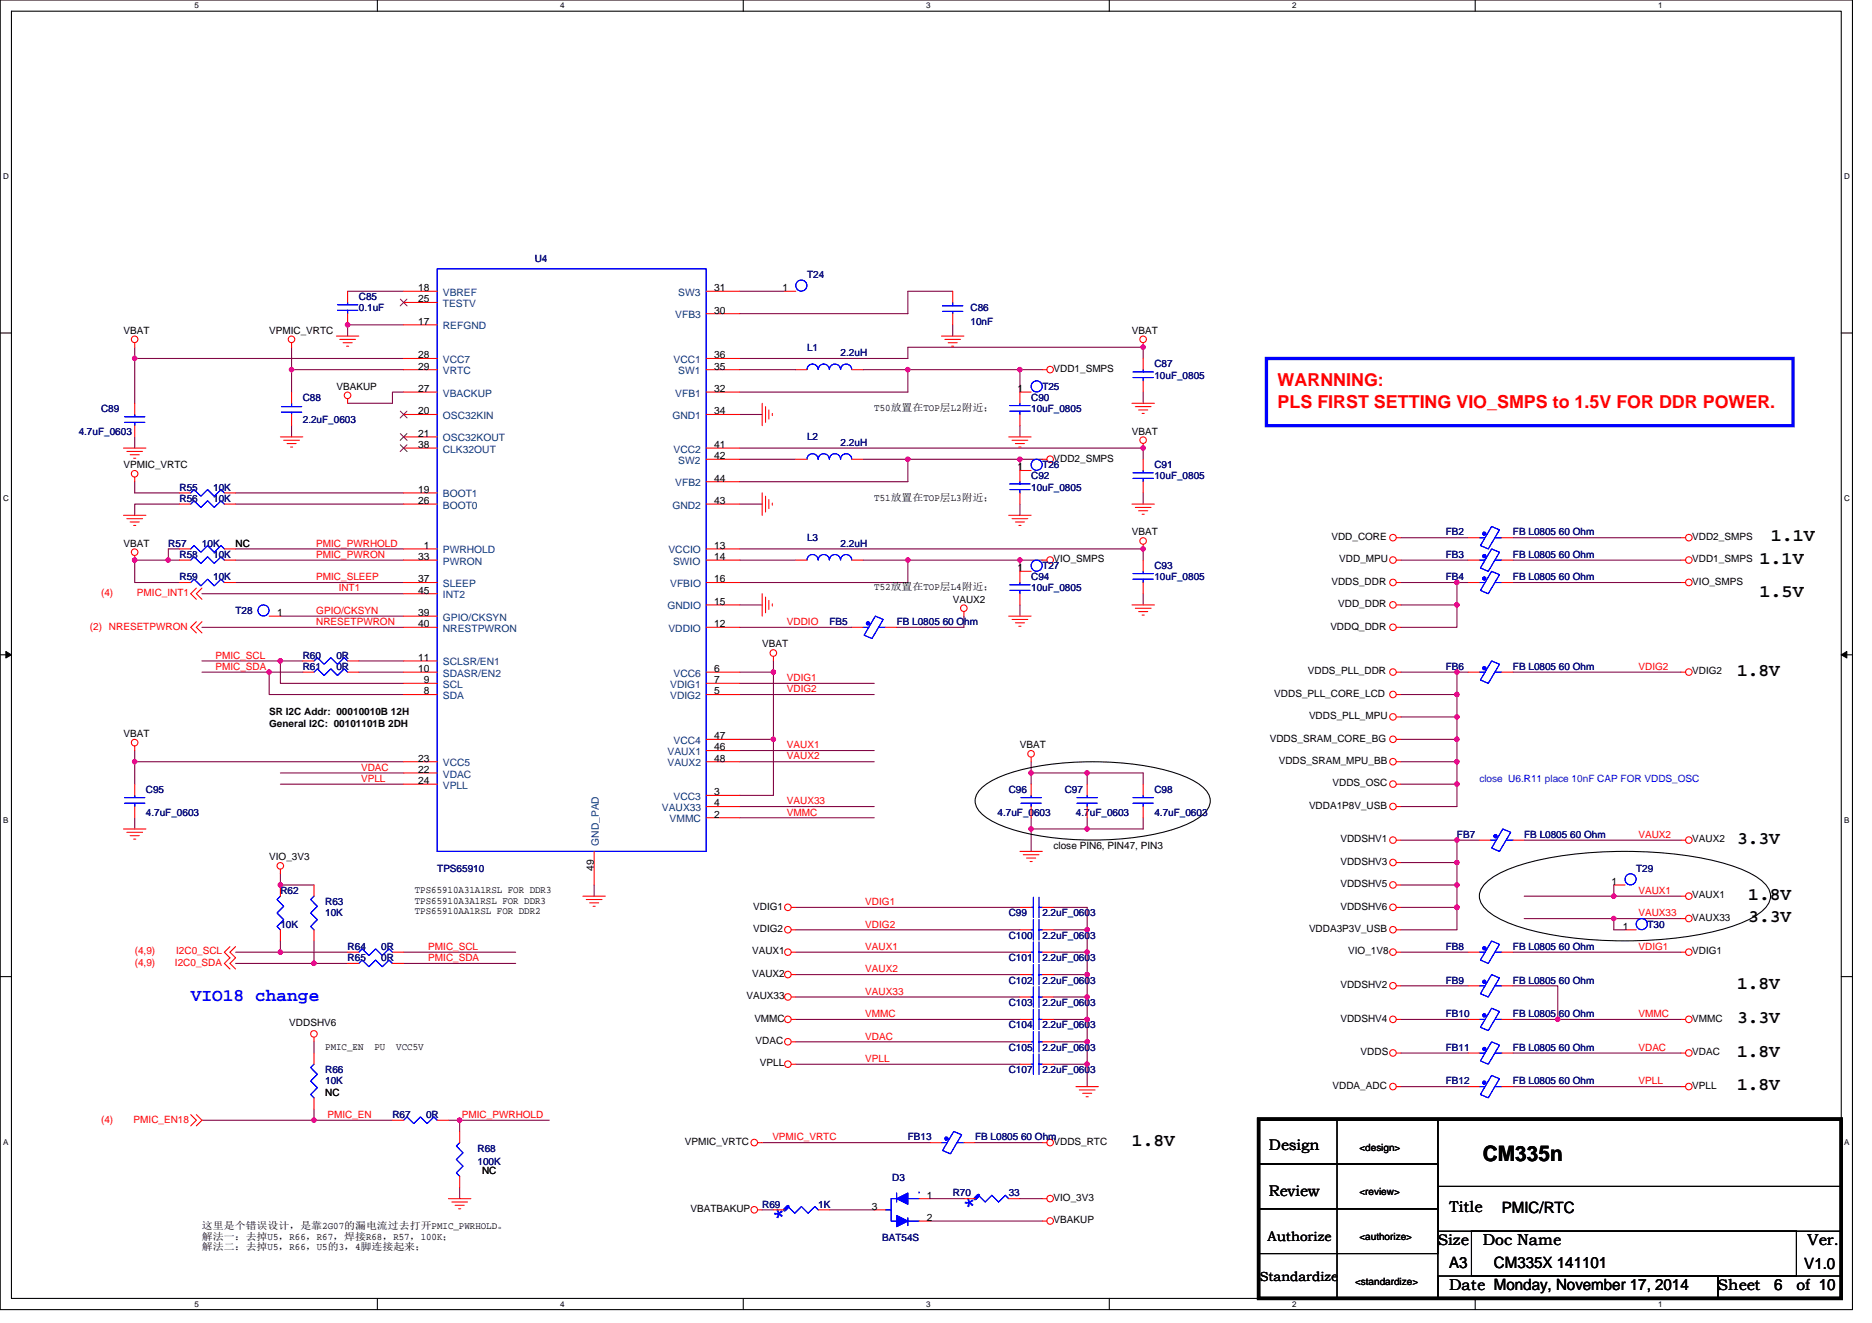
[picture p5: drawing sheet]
<svg xmlns="http://www.w3.org/2000/svg" width="297mm" height="210mm" viewBox="0 0 297 210" stroke-linecap="round" stroke-linejoin="round" font-family="sans-serif">
<defs><g id="words">
<g font-size="3.7" fill="#00f">
<text x="125.2" y="193.8" transform="rotate(-90 125.2 193.8)">*</text>
<text x="155.4" y="192" transform="rotate(-90 155.4 192)">*</text>
</g>
<text font-size="3.4" x="235.3" y="184.3">CM335n</text>
<g font-size="2.8" fill="#f00">
<text x="202.7" y="61.3">WARNNING:</text>
<text x="202.7" y="64.7">PLS FIRST SETTING VIO_SMPS to 1.5V FOR DDR POWER.</text>
</g>
<g font-size="2.8">
<text x="279.2" y="89.5">1.1V</text>
<text x="281" y="85.9">1.1V</text>
<text x="279.2" y="94.8">1.5V</text>
<text x="275.6" y="107.3">1.8V</text>
<text x="275.6" y="133.9">3.3V</text>
<text x="277.4" y="142.8">1.8V</text>
<text x="277.4" y="146.4">3.3V</text>
<text x="275.6" y="157">1.8V</text>
<text x="275.6" y="162.4">3.3V</text>
<text x="275.6" y="167.7">1.8V</text>
<text x="275.6" y="173">1.8V</text>
<text x="179.6" y="181.9">1.8V</text>
</g>
<text font-size="2.8" fill="#00f" x="30.3" y="158.8">VIO18 change</text>
<g font-size="2.5">
<text x="228.2" y="197.7">Size</text>
<text x="229.9" y="192.3">Title</text>
<text x="235.3" y="197.7">Doc Name</text>
<text x="238.3" y="192.5">PMIC/RTC</text>
<text x="286.8" y="197.7">Ver.</text>
<text x="229.9" y="201.2">A3</text>
<text x="237" y="201.2">CM335X 141101</text>
<text x="286.3" y="201.4">V1.0</text>
<text x="229.9" y="204.8">Date Monday, November 17, 2014</text>
<text x="272.6" y="204.8">Sheet</text>
<text x="281.5" y="204.7">6</text>
<text x="285" y="204.8">of 10</text>
</g>
<g font-size="2.4">
<text x="201.3" y="182.5">Design</text>
<text x="201.3" y="189.8">Review</text>
</g>
<g font-size="2.1">
<text x="201.1" y="197">Authorize</text>
<text x="199.9" y="203.4">Standardize</text>
</g>
<g font-size="1.6" fill="#000080">
<text x="84.9" y="41.6">U4</text>
<text x="56.9" y="47.6">C85</text>
<text x="128.1" y="44.1">T24</text>
<text x="56.9" y="49.4">0.1uF</text>
<text x="154" y="49.4">C86</text>
<text x="154" y="51.6">10nF</text>
<text x="128.1" y="55.6">L1</text>
<text x="133.4" y="56.5">2.2uH</text>
<text x="183.2" y="58.3">C87</text>
<text x="16" y="65.4">C89</text>
<text x="48" y="63.6">C88</text>
<text x="163.6" y="63.6">C90</text>
<text x="163.6" y="65.4">10uF_0805</text>
<text x="165.4" y="61.9">T25</text>
<text x="183.2" y="60.1">10uF_0805</text>
<text x="12.5" y="69">4.7uF_0603</text>
<text x="48" y="67.2">2.2uF_0603</text>
<text x="128.1" y="69.9">L2</text>
<text x="133.4" y="70.8">2.2uH</text>
<text x="28.5" y="77.9">R55</text>
<text x="33.8" y="77.9">10K</text>
<text x="163.6" y="76.1">C92</text>
<text x="163.6" y="77.9">10uF_0805</text>
<text x="165.4" y="74.3">T26</text>
<text x="183.2" y="74.3">C91</text>
<text x="183.2" y="76.1">10uF_0805</text>
<text x="28.5" y="79.7">R56</text>
<text x="33.8" y="79.7">10K</text>
<text x="26.7" y="86.8">R57</text>
<text x="28.5" y="88.5">R58</text>
<text x="32" y="86.8">10K</text>
<text x="33.8" y="88.5">10K</text>
<text x="128.1" y="85.9">L3</text>
<text x="133.4" y="86.8">2.2uH</text>
<text x="229.4" y="88.5">FB3</text>
<text x="229.4" y="85">FB2</text>
<text x="240.1" y="88.5">FB L0805 60 Ohm</text>
<text x="240.1" y="85">FB L0805 60 Ohm</text>
<text x="28.5" y="92.1">R59</text>
<text x="33.8" y="92.1">10K</text>
<text x="163.6" y="92.1">C94</text>
<text x="163.6" y="93.9">10uF_0805</text>
<text x="165.4" y="90.3">T27</text>
<text x="183.2" y="90.3">C93</text>
<text x="183.2" y="92.1">10uF_0805</text>
<text x="229.4" y="92.1">FB4</text>
<text x="240.1" y="92.1">FB L0805 60 Ohm</text>
<text x="37.4" y="97.4">T28</text>
<text x="131.6" y="99.2">FB5</text>
<text x="142.3" y="99.2">FB L0805 60 Ohm</text>
<text x="48" y="106.3">R61</text>
<text x="48" y="104.5">R60</text>
<text x="53.4" y="106.3">0R</text>
<text x="53.4" y="104.5">0R</text>
<text x="229.4" y="106.3">FB6</text>
<text x="240.1" y="106.3">FB L0805 60 Ohm</text>
<text x="23.2" y="125.9">C95</text>
<text x="160.1" y="125.9">C96</text>
<text x="168.9" y="125.9">C97</text>
<text x="183.2" y="125.9">C98</text>
<text x="23.2" y="129.4">4.7uF_0603</text>
<text x="158.3" y="129.4">4.7uF_0603</text>
<text x="170.7" y="129.4">4.7uF_0603</text>
<text x="183.2" y="129.4">4.7uF_0603</text>
<text x="231.2" y="133">FB7</text>
<text x="241.8" y="133">FB L0805 60 Ohm</text>
<text x="44.5" y="141.9">R62</text>
<text x="51.6" y="143.7">R63</text>
<text x="69.4" y="138.3">TPS65910</text>
<text x="259.6" y="138.3">T29</text>
<text x="44.5" y="147.2">10K</text>
<text x="51.6" y="145.4">10K</text>
<text x="160.1" y="145.4">C99</text>
<text x="160.1" y="149">C100</text>
<text x="165.4" y="149">2.2uF_0603</text>
<text x="165.4" y="145.4">2.2uF_0603</text>
<text x="261.4" y="147.2">T30</text>
<text x="55.2" y="150.8">R64</text>
<text x="55.2" y="152.5">R65</text>
<text x="60.5" y="150.8">0R</text>
<text x="60.5" y="152.5">0R</text>
<text x="160.1" y="152.5">C101</text>
<text x="165.4" y="152.5">2.2uF_0603</text>
<text x="229.4" y="150.8">FB8</text>
<text x="240.1" y="150.8">FB L0805 60 Ohm</text>
<text x="160.1" y="156.1">C102</text>
<text x="160.1" y="159.7">C103</text>
<text x="165.4" y="156.1">2.2uF_0603</text>
<text x="165.4" y="159.7">2.2uF_0603</text>
<text x="229.4" y="161.4">FB10</text>
<text x="229.4" y="156.1">FB9</text>
<text x="240.1" y="161.4">FB L0805 60 Ohm</text>
<text x="240.1" y="156.1">FB L0805 60 Ohm</text>
<text x="160.1" y="166.8">C105</text>
<text x="160.1" y="163.2">C104</text>
<text x="165.4" y="166.8">2.2uF_0603</text>
<text x="165.4" y="163.2">2.2uF_0603</text>
<text x="229.4" y="166.8">FB11</text>
<text x="240.1" y="166.8">FB L0805 60 Ohm</text>
<text x="51.6" y="170.3">R66</text>
<text x="51.6" y="172.1">10K</text>
<text x="160.1" y="170.3">C107</text>
<text x="165.4" y="170.3">2.2uF_0603</text>
<text x="229.4" y="172.1">FB12</text>
<text x="240.1" y="172.1">FB L0805 60 Ohm</text>
<text x="62.3" y="177.4">R67</text>
<text x="67.6" y="177.4">0R</text>
<text x="75.8" y="182.8">R68</text>
<text x="75.8" y="184.9">100K</text>
<text x="144.1" y="181">FB13</text>
<text x="154.7" y="181">FB L0805 60 Ohm</text>
<text x="120.9" y="191.7">R69</text>
<text x="129.8" y="191.7">1K</text>
<text x="141.6" y="187.4">D3</text>
<text x="151.2" y="189.9">R70</text>
<text x="160.1" y="189.9">33</text>
<text x="140" y="197">BAT54S</text>
</g>
<g font-size="1.6">
<text x="66.4" y="46.2">18</text>
<text x="66.4" y="48">25</text>
<text x="113.3" y="46.2">31</text>
<text x="124.1" y="46.2">1</text>
<text x="19.6" y="53">VBAT</text>
<text x="42.7" y="53">VPMIC_VRTC</text>
<text x="66.4" y="51.5">17</text>
<text x="113.3" y="49.8">30</text>
<text x="179.6" y="53">VBAT</text>
<text x="66.4" y="56.9">28</text>
<text x="66.4" y="58.7">29</text>
<text x="113.3" y="58.7">35</text>
<text x="113.3" y="56.9">36</text>
<text x="167.2" y="59">VDD1_SMPS</text>
<text x="53.4" y="61.9">VBAKUP</text>
<text x="66.4" y="65.8">20</text>
<text x="66.4" y="62.2">27</text>
<text x="113.3" y="65.8">34</text>
<text x="113.3" y="62.2">32</text>
<text x="138.7" y="65.3">T50放置在TOP层L2附近；</text>
<text x="161.5" y="62.2">1</text>
<text x="66.4" y="69.3">21</text>
<text x="66.4" y="71.1">38</text>
<text x="113.3" y="71.1">41</text>
<text x="179.6" y="69">VBAT</text>
<text x="19.6" y="74.3">VPMIC_VRTC</text>
<text x="113.3" y="76.4">44</text>
<text x="113.3" y="72.9">42</text>
<text x="161.5" y="74.7">1</text>
<text x="167.2" y="73.3">VDD2_SMPS</text>
<text x="66.4" y="78.2">19</text>
<text x="66.4" y="80">26</text>
<text x="113.3" y="80">43</text>
<text x="138.7" y="79.5">T51放置在TOP层L3附近；</text>
<text x="19.6" y="86.8">VBAT</text>
<text x="37.4" y="86.8">NC</text>
<text x="66.4" y="88.9">33</text>
<text x="67.2" y="87.1">1</text>
<text x="113.3" y="87.1">13</text>
<text x="113.3" y="88.9">14</text>
<text x="167.2" y="89.3">VIO_SMPS</text>
<text x="179.6" y="85">VBAT</text>
<text x="211.3" y="85.7">VDD_CORE</text>
<text x="212.5" y="89.3">VDD_MPU</text>
<text x="268.5" y="85.7">VDD2_SMPS</text>
<text x="268.5" y="89.3">VDD1_SMPS</text>
<text x="66.4" y="92.4">37</text>
<text x="66.4" y="94.2">45</text>
<text x="113.3" y="96">15</text>
<text x="113.3" y="92.4">16</text>
<text x="138.7" y="93.7">T52放置在TOP层L4附近；</text>
<text x="151.2" y="95.7">VAUX2</text>
<text x="161.5" y="90.7">1</text>
<text x="211.3" y="92.8">VDDS_DDR</text>
<text x="268.5" y="92.8">VIO_SMPS</text>
<text x="44" y="97.8">1</text>
<text x="66.4" y="97.8">39</text>
<text x="66.4" y="99.5">40</text>
<text x="113.3" y="99.5">12</text>
<text x="211.1" y="99.9">VDDQ_DDR</text>
<text x="212.3" y="96.4">VDD_DDR</text>
<text x="66.4" y="106.7">10</text>
<text x="66.4" y="104.9">11</text>
<text x="113.3" y="106.7">6</text>
<text x="120.9" y="102.8">VBAT</text>
<text x="207.5" y="107">VDDS_PLL_DDR</text>
<text x="268.5" y="107">VDIG2</text>
<text x="42.7" y="113.5">SR I2C Addr: 00010010B 12H</text>
<text x="67.2" y="110.2">8</text>
<text x="67.2" y="108.4">9</text>
<text x="113.3" y="110.2">5</text>
<text x="113.3" y="108.4">7</text>
<text x="202.2" y="110.6">VDDS_PLL_CORE_LCD</text>
<text x="19.6" y="117">VBAT</text>
<text x="42.7" y="115.4">General I2C: 00101101B 2DH</text>
<text x="113.3" y="119.1">46</text>
<text x="113.3" y="117.3">47</text>
<text x="161.8" y="118.8">VBAT</text>
<text x="201.5" y="117.7">VDDS_SRAM_CORE_BG</text>
<text x="207.7" y="114.2">VDDS_PLL_MPU</text>
<text x="66.4" y="122.7">22</text>
<text x="66.4" y="120.9">23</text>
<text x="66.4" y="124.4">24</text>
<text x="113.3" y="120.9">48</text>
<text x="202.9" y="121.3">VDDS_SRAM_MPU_BB</text>
<text x="211.5" y="124.8">VDDS_OSC</text>
<text x="113.3" y="128">4</text>
<text x="113.3" y="129.8">2</text>
<text x="113.3" y="126.2">3</text>
<text x="207.7" y="128.4">VDDA1P8V_USB</text>
<text x="42.7" y="136.5">VIO_3V3</text>
<text x="167.2" y="134.8">close PIN6, PIN47, PIN3</text>
<text x="212.7" y="133.7">VDDSHV1</text>
<text x="212.7" y="137.3">VDDSHV3</text>
<text x="268.5" y="133.7">VAUX2</text>
<text x="65.8" y="141.7">TPS65910A31A1RSL FOR DDR3</text>
<text x="65.8" y="143.4">TPS65910A3A1RSL FOR DDR3</text>
<text x="94.3" y="138.2" transform="rotate(-90 94.3 138.2)">49</text>
<text x="212.7" y="140.8">VDDSHV5</text>
<text x="255.7" y="140.4">1</text>
<text x="268.5" y="142.6">VAUX1</text>
<text x="65.8" y="145.1">TPS65910AA1RSL FOR DDR2</text>
<text x="119.5" y="144.4">VDIG1</text>
<text x="119.5" y="147.9">VDIG2</text>
<text x="207.7" y="147.9">VDDA3P3V_USB</text>
<text x="212.7" y="144.4">VDDSHV6</text>
<text x="257.5" y="147.6">1</text>
<text x="268.5" y="146.2">VAUX33</text>
<text x="119.3" y="151.5">VAUX1</text>
<text x="119.3" y="155">VAUX2</text>
<text x="213.9" y="151.5">VIO_1V8</text>
<text x="268.5" y="151.5">VDIG1</text>
<text x="118.4" y="158.6">VAUX33</text>
<text x="212.7" y="156.8">VDDSHV2</text>
<text x="45.9" y="162.9">VDDSHV6</text>
<text x="51.6" y="166.6">PMIC_EN</text>
<text x="59.4" y="166.6">PU</text>
<text x="62.9" y="166.6">VCC5V</text>
<text x="119.7" y="162.2">VMMC</text>
<text x="119.9" y="165.7">VDAC</text>
<text x="212.7" y="162.2">VDDSHV4</text>
<text x="215.9" y="167.5">VDDS</text>
<text x="268.5" y="162.2">VMMC</text>
<text x="268.5" y="167.5">VDAC</text>
<text x="51.6" y="173.9">NC</text>
<text x="120.6" y="169.3">VPLL</text>
<text x="211.5" y="172.8">VDDA_ADC</text>
<text x="268.5" y="172.8">VPLL</text>
<text x="108.7" y="181.7">VPMIC_VRTC</text>
<text x="167.2" y="181.7">VDDS_RTC</text>
<text x="215.7" y="182.6">&lt;design&gt;</text>
<text x="76.5" y="186.3">NC</text>
<text x="147.1" y="190.2">1</text>
<text x="167.2" y="190.6">VIO_3V3</text>
<text x="215.7" y="189.7">&lt;review&gt;</text>
<text x="32" y="195.1">这里是个错误设计，是靠2G07的漏电流过去打开PMIC_PWRHOLD。</text>
<text x="32" y="196.7">解法一：去掉U5，R66，R67，焊接R68，R57，100K；</text>
<text x="109.6" y="192.4">VBATBAKUP</text>
<text x="138.4" y="192">3</text>
<text x="147.1" y="193.8">2</text>
<text x="167.2" y="194.2">VBAKUP</text>
<text x="215.7" y="196.8">&lt;authorize&gt;</text>
<text x="32" y="198.4">解法二：去掉U5，R66，U5的3，4脚连接起来；</text>
<text x="215" y="203.9">&lt;standardize&gt;</text>
</g>
<g font-size="1.6" fill="#004080">
<text x="70.3" y="46.9">VBREF</text>
<text x="107.6" y="46.9">SW3</text>
<text x="70.3" y="52.3">REFGND</text>
<text x="70.3" y="48.7">TESTV</text>
<text x="107.1" y="50.5">VFB3</text>
<text x="70.3" y="57.6">VCC7</text>
<text x="70.3" y="59.4">VRTC</text>
<text x="106.9" y="57.6">VCC1</text>
<text x="107.6" y="59.4">SW1</text>
<text x="70.3" y="62.9">VBACKUP</text>
<text x="107.1" y="62.9">VFB1</text>
<text x="70.3" y="66.5">OSC32KIN</text>
<text x="70.3" y="70.1">OSC32KOUT</text>
<text x="70.3" y="71.8">CLK32OUT</text>
<text x="106.7" y="66.5">GND1</text>
<text x="106.9" y="71.8">VCC2</text>
<text x="107.1" y="77.2">VFB2</text>
<text x="107.6" y="73.6">SW2</text>
<text x="70.3" y="79">BOOT1</text>
<text x="70.3" y="80.7">BOOT0</text>
<text x="106.7" y="80.7">GND2</text>
<text x="70.3" y="87.8">PWRHOLD</text>
<text x="70.3" y="89.6">PWRON</text>
<text x="106.1" y="87.8">VCCIO</text>
<text x="106.8" y="89.6">SWIO</text>
<text x="70.3" y="93.2">SLEEP</text>
<text x="70.3" y="95">INT2</text>
<text x="106.3" y="93.2">VFBIO</text>
<text x="70.3" y="98.5">GPIO/CKSYN</text>
<text x="70.3" y="100.3">NRESTPWRON</text>
<text x="105.9" y="96.7">GNDIO</text>
<text x="106.1" y="100.3">VDDIO</text>
<text x="70.3" y="107.4">SDASR/EN2</text>
<text x="70.3" y="105.6">SCLSR/EN1</text>
<text x="106.9" y="107.4">VCC6</text>
<text x="70.3" y="111">SDA</text>
<text x="70.3" y="109.2">SCL</text>
<text x="106.3" y="111">VDIG2</text>
<text x="106.3" y="109.2">VDIG1</text>
<text x="105.9" y="119.8">VAUX1</text>
<text x="106.9" y="118.1">VCC4</text>
<text x="70.3" y="123.4">VDAC</text>
<text x="70.3" y="121.6">VCC5</text>
<text x="70.3" y="125.2">VPLL</text>
<text x="105.9" y="121.6">VAUX2</text>
<text x="105" y="128.7">VAUX33</text>
<text x="106.3" y="130.5">VMMC</text>
<text x="106.9" y="127">VCC3</text>
<text x="95" y="134.2" transform="rotate(-90 95 134.2)">GND_PAD</text>
</g>
<g font-size="1.6" fill="#f00">
<text x="50.2" y="86.8">PMIC_PWRHOLD</text>
<text x="50.2" y="88.5">PMIC_PWRON</text>
<text x="16" y="94.6">(4)</text>
<text x="21.7" y="94.6">PMIC_INT1</text>
<text x="50.2" y="92.1">PMIC_SLEEP</text>
<text x="53.7" y="93.9">INT1</text>
<text x="14.3" y="99.9">(2) NRESETPWRON</text>
<text x="50.2" y="97.4">GPIO/CKSYN</text>
<text x="50.2" y="99.2">NRESETPWRON</text>
<text x="124.9" y="99.2">VDDIO</text>
<text x="34.2" y="104.5">PMIC_SCL</text>
<text x="34.2" y="106.3">PMIC_SDA</text>
<text x="260" y="106.3">VDIG2</text>
<text x="124.9" y="109.9">VDIG2</text>
<text x="124.9" y="108.1">VDIG1</text>
<text x="124.9" y="118.8">VAUX1</text>
<text x="57.3" y="122.3">VDAC</text>
<text x="57.3" y="124.1">VPLL</text>
<text x="124.9" y="120.5">VAUX2</text>
<text x="124.9" y="129.4">VMMC</text>
<text x="124.9" y="127.7">VAUX33</text>
<text x="260" y="133">VAUX2</text>
<text x="137.3" y="143.7">VDIG1</text>
<text x="260" y="141.9">VAUX1</text>
<text x="137.3" y="147.2">VDIG2</text>
<text x="260" y="145.4">VAUX33</text>
<text x="21.4" y="151.5">(4,9)</text>
<text x="21.4" y="153.3">(4,9)</text>
<text x="27.8" y="153.3">I2C0_SDA</text>
<text x="28" y="151.5">I2C0_SCL</text>
<text x="68" y="150.8">PMIC_SCL</text>
<text x="68" y="152.5">PMIC_SDA</text>
<text x="137.3" y="154.3">VAUX2</text>
<text x="137.3" y="150.8">VAUX1</text>
<text x="260" y="150.8">VDIG1</text>
<text x="137.3" y="157.9">VAUX33</text>
<text x="137.3" y="161.4">VMMC</text>
<text x="260" y="161.4">VMMC</text>
<text x="137.3" y="165">VDAC</text>
<text x="260" y="166.8">VDAC</text>
<text x="137.3" y="168.6">VPLL</text>
<text x="260" y="172.1">VPLL</text>
<text x="16" y="178.2">(4)</text>
<text x="21.2" y="178.2">PMIC_EN18</text>
<text x="52" y="177.4">PMIC_EN</text>
<text x="73.3" y="177.4">PMIC_PWRHOLD</text>
<text x="122.6" y="181">VPMIC_VRTC</text>
</g>
<text font-size="1.6" fill="#00f" x="234.7" y="124.1">close U6.R11 place 10nF CAP FOR VDDS_OSC</text>
<g font-size="1.3">
<text x="30.8" y="1.3">5</text>
<text x="88.9" y="1.3">4</text>
<text x="147" y="1.3">3</text>
<text x="205" y="1.3">2</text>
<text x="263.1" y="1.3">1</text>
<text x=".5" y="28.4">D</text>
<text x="292.6" y="28.4">D</text>
<text x=".5" y="79.5">C</text>
<text x="292.6" y="79.5">C</text>
<text x=".5" y="130.6">B</text>
<text x="292.6" y="130.6">B</text>
<text x=".5" y="181.7">A</text>
<text x="292.6" y="181.7">A</text>
<text x="30.8" y="207.4">5</text>
<text x="88.9" y="207.4">4</text>
<text x="147" y="207.4">3</text>
<text x="205" y="207.4">2</text>
<text x="263.1" y="207.4">1</text>
</g>
</g></defs>
<path d="M0 0h293.9v207.9h-293.9zM1.8 1.8h290.4v204.3h-290.4z" fill="none" stroke="#000" stroke-width=".17"/>
<g fill="#fff">
<path d="M30.8 .2h.7v1.4h-.7z"/>
<path d="M30.8 206.3h.7v1.4h-.7z"/>
</g>
<path d="M59.9 0v1.8M59.9 206.1v1.8" fill="none" stroke="#000" stroke-width=".17"/>
<g fill="#fff">
<path d="M88.9 .2h.7v1.4h-.7z"/>
<path d="M88.9 206.3h.7v1.4h-.7z"/>
</g>
<path d="M117.9 0v1.8M117.9 206.1v1.8" fill="none" stroke="#000" stroke-width=".17"/>
<g fill="#fff">
<path d="M147 .2h.7v1.4h-.7z"/>
<path d="M147 206.3h.7v1.4h-.7z"/>
</g>
<path d="M176 0v1.8M176 206.1v1.8" fill="none" stroke="#000" stroke-width=".17"/>
<g fill="#fff">
<path d="M205 .2h.7v1.4h-.7z"/>
<path d="M205 206.3h.7v1.4h-.7z"/>
</g>
<path d="M234.1 0v1.8M234.1 206.1v1.8" fill="none" stroke="#000" stroke-width=".17"/>
<g fill="#fff">
<path d="M263.1 .2h.7v1.4h-.7z"/>
<path d="M263.1 206.3h.7v1.4h-.7z"/>
<path d="M.5 27.3h.9v1.4h-.9z"/>
<path d="M292.6 27.3h.9v1.4h-.9z"/>
<path d="M.5 78.4h.9v1.4h-.9z"/>
<path d="M292.6 78.4h.9v1.4h-.9z"/>
</g>
<path d="M0 52.9h1.8M292.2 52.9h1.7" fill="none" stroke="#000" stroke-width=".17"/>
<g fill="#fff">
<path d="M.5 129.5h.8v1.4h-.8z"/>
<path d="M292.6 129.5h.9v1.4h-.9z"/>
</g>
<path d="M0 103.9h1.8M292.2 103.9h1.7" fill="none" stroke="#000" stroke-width=".17"/>
<path d="M.9 103.4l.9 .5-.9 .5zM292.2 103.9l.8-.5v1z" fill="#000" stroke="#000" stroke-width=".16"/>
<g fill="#fff">
<path d="M.5 180.5h.8v1.4h-.8z"/>
<path d="M292.6 180.5h.9v1.4h-.9z"/>
</g>
<g fill="none" stroke="#000" stroke-width=".17">
<path d="M155.7 125.1a14.8 14.8 0 0 1 6.7-3 50.5 50.5 0 0 1 23.5 .4 10.6 10.6 0 0 1 5.7 3.3 2.41 2.41 0 0 1-.5 3.3 14.8 14.8 0 0 1-6.7 3 50.2 50.2 0 0 1-23.5-.4 10.6 10.6 0 0 1-5.7-3.3 2.41 2.41 0 0 1 .5-3.3zM0 155h1.8M235.8 140.1a16.8 16.8 0 0 1 7.3-3.4 67.5 67.5 0 0 1 29.4 0 16.9 16.9 0 0 1 7.4 3.4 2.66 2.66 0 0 1 0 4.2 16.9 16.9 0 0 1-7.4 3.4 67.2 67.2 0 0 1-29.4 0 16.9 16.9 0 0 1-7.3-3.4 2.66 2.66 0 0 1 0-4.2zM292.2 155h1.7M199.7 177.6h28.5v7.1h-28.5zM212.2 177.6h16v28.5h-16zM199.7 184.7h28.5v7.2h-28.5zM199.7 191.9h28.5v7.1h-28.5zM228.2 188.3h64v7.1h-64zM228.2 184.7v8.9M233.5 195.4h51.5v7.1h-51.5zM228.2 202.5h44.4v3.6h-44.4z"/>
<path d="M272.6 202.5h19.6v3.6h-19.6z"/>
</g>
<g fill="none" stroke="#800040" stroke-width=".17">
<path d="M21.4 56.9h42.6M21.4 55.1v1.8M21.4 56.9v7.1M46.3 58.7h17.7M46.3 58.7v3.5M46.3 55.1v3.6M55.2 46.2h8.8M64 51.6h-8.8v1.7M117.4 46.2h7.1M117.4 58.7h8.9M117.4 56.9h26.7v-1.8h37.3v1.8M136.9 58.7h7.2"/>
<path d="M144.1 58.7v3.5h-26.7M144.1 58.7h17.7M151.2 51.6v1.7M151.2 46.2h-7.1v3.6h-26.7M161.8 58.7h3.6M161.8 58.7v3.5M21.4 69.3v1.8M21.4 76.5v1.7h7.1M37.4 78.2h26.6M46.3 67.6v1.7M64 62.2h-1.7v1.8h-7.1M117.4 71.1h64v1.8"/>
<path d="M117.4 72.9h8.9M117.4 65.8h3.5M136.9 72.9h7.2M144.1 72.9v3.6h-26.7M144.1 72.9h17.7v1.8M161.8 67.6v1.7M161.8 72.9h3.6M181.4 78.2v1.8M181.4 62.2v1.8M26.7 88.9h1.8M26.7 88.9h-5.3v3.6h7.1M28.5 80h-7.1v1.8"/>
<path d="M28.5 87.1h-1.8v1.8M32 99.6h32M32 94.2h32M37.4 80h26.6M37.4 87.1h26.6M37.4 92.5h26.6M37.4 88.9h26.6M44.5 97.8h19.5M117.4 88.9h8.9M117.4 87.1h64v1.8M117.4 80h3.5M117.4 96h3.5"/>
<path d="M117.4 99.6h17.8M136.9 88.9h7.2v3.6h-26.7M144.1 88.9h17.7M152.9 97.8v1.8h-10.6M161.8 88.9v1.8M161.8 96v1.8M161.8 80v1.8M161.8 88.9h3.6M181.4 94.2v1.8M222.3 85.3h10.7M222.3 88.9h10.7M222.3 92.5h8.9"/>
<path d="M231.2 92.5h1.8M231.2 92.5v3.5h-8.9M231.2 96v3.6h-8.9M240.1 85.3h26.6M240.1 88.9h26.6M240.1 92.5h26.6M21.4 119.1v1.8M32 104.9h12.5v3.6h19.5M32 106.7h10.7v3.5h21.3M42.7 106.7h5.3M44.5 104.9h3.5M56.9 104.9h7.1"/>
<path d="M56.9 106.7h7.1M117.4 119.1h21.3M117.4 110.2h21.3M117.4 108.5h21.3M117.4 106.7h5.3M117.4 117.3h5.3M122.7 104.9v1.8M122.7 117.3v8.9h-5.3M122.7 106.7v10.6M222.3 117.3h8.9M222.3 106.7h8.9M222.3 113.8h8.9"/>
<path d="M222.3 110.2h8.9M231.2 110.2v3.6M231.2 113.8v3.5M231.2 106.7v3.5M231.2 106.7h1.8M231.2 117.3v3.6M240.1 106.7h26.6M21.4 120.9v3.6M21.4 129.8v1.8M21.4 120.9h42.6M44.5 122.7h19.5M44.5 124.5h19.5"/>
<path d="M44.5 138.7v1.8h5.3M117.4 129.8h21.3M117.4 128h21.3M117.4 120.9h21.3M163.6 131.6v3.5M163.6 129.8v1.8M163.6 131.6h8.9M163.6 120.9v1.8h8.9M163.6 122.7v1.8M172.5 122.7h8.9v1.8M172.5 122.7v1.8M172.5 129.8v1.8"/>
<path d="M181.4 129.8v1.8h-8.9M222.3 120.9h8.9M222.3 136.9h8.9M222.3 124.5h8.9M222.3 133.3h8.9v3.6M231.2 120.9v3.6M231.2 136.9v3.6M231.2 124.5v3.5h-8.9M231.2 133.3h3.5M241.8 133.3h24.9M37.4 152.9h12.4M37.4 151.1h7.1"/>
<path d="M44.5 151.1h10.7M44.5 149.4v1.7M49.8 152.9h5.4M49.8 149.4v3.5M64 151.1h17.8M64 152.9h17.8M94.3 140.5v1.7M126.3 144h35.5M126.3 147.6h35.5M126.3 154.7h35.5M126.3 151.1h35.5M126.3 158.2h35.5"/>
<path d="M167.2 144h5.3v3.6M167.2 158.2h5.3M167.2 154.7h5.3M167.2 151.1h5.3M167.2 147.6h5.3M172.5 158.2v3.6M172.5 151.1v3.6M172.5 147.6v3.5M172.5 154.7v3.5M222.3 144h8.9M222.3 140.5h8.9M222.3 156.5h10.7"/>
<path d="M222.3 151.1h10.7M231.2 140.5v3.5M231.2 144v3.6h-8.9M240.1 151.1h26.6M240.1 156.5h7.1v5.3M241.8 142.2h14.3M241.8 145.8h14.3v1.8h1.7M256.1 145.8h10.6M256.1 142.2h10.6M256.1 140.5v1.7M32 177.8h17.8M49.8 176v1.8"/>
<path d="M49.8 165.4v1.7M49.8 177.8h12.5M71.2 177.8h1.7v1.8M72.9 177.8h14.3M126.3 161.8h35.5M126.3 165.4h35.5M126.3 168.9h35.5M167.2 161.8h5.3M167.2 165.4h5.3M167.2 168.9h5.3M172.5 168.9v3.6M172.5 161.8v3.6"/>
<path d="M172.5 165.4v3.5M222.3 161.8h10.7M222.3 172.5h10.7M222.3 167.1h10.7M240.1 167.1h26.6M240.1 172.5h26.6M240.1 161.8h7.1M247.2 161.8h19.5M72.9 188.5v1.7M120.9 181.4h26.7M120.9 192h1.8M131.6 192h7.1"/>
<path d="M147.6 190.2h5.3M147.6 193.8h17.8M154.7 181.4h10.7M161.8 190.2h3.6"/>
</g>
<g fill="#f0f" stroke="#f0f" stroke-width=".17">
<circle cx="55.1" cy="51.5" r=".35"/>
<circle cx="181.4" cy="55.1" r=".35"/>
<circle cx="181.4" cy="87.1" r=".35"/>
<circle cx="161.8" cy="88.9" r=".35"/>
<circle cx="181.4" cy="71.1" r=".35"/>
<circle cx="161.8" cy="72.9" r=".35"/>
<circle cx="172.5" cy="122.7" r=".35"/>
<circle cx="122.7" cy="117.3" r=".35"/>
<circle cx="163.6" cy="122.7" r=".35"/>
<circle cx="172.5" cy="131.6" r=".35"/>
<circle cx="163.6" cy="131.6" r=".35"/>
<circle cx="21.4" cy="120.9" r=".35"/>
<circle cx="172.5" cy="158.2" r=".35"/>
<circle cx="172.5" cy="151.1" r=".35"/>
<circle cx="172.5" cy="147.6" r=".35"/>
<circle cx="172.5" cy="168.9" r=".35"/>
<circle cx="172.5" cy="154.7" r=".35"/>
<circle cx="172.5" cy="161.8" r=".35"/>
<circle cx="172.5" cy="165.3" r=".35"/>
<circle cx="144" cy="72.9" r=".35"/>
<circle cx="21.4" cy="56.9" r=".35"/>
<circle cx="46.3" cy="58.7" r=".35"/>
<circle cx="26.7" cy="88.9" r=".35"/>
<circle cx="44.5" cy="104.9" r=".35"/>
<circle cx="42.7" cy="106.7" r=".35"/>
<circle cx="231.2" cy="106.7" r=".35"/>
<circle cx="256.1" cy="145.8" r=".35"/>
<circle cx="231.2" cy="144" r=".35"/>
<circle cx="231.2" cy="140.4" r=".35"/>
<circle cx="256.1" cy="142.2" r=".35"/>
<circle cx="231.2" cy="133.3" r=".35"/>
<circle cx="144" cy="88.9" r=".35"/>
<circle cx="122.7" cy="106.7" r=".35"/>
<circle cx="44.5" cy="151.1" r=".35"/>
<circle cx="49.8" cy="152.9" r=".35"/>
<circle cx="231.2" cy="120.9" r=".35"/>
<circle cx="231.2" cy="117.3" r=".35"/>
<circle cx="231.2" cy="110.2" r=".35"/>
<circle cx="231.2" cy="113.8" r=".35"/>
<circle cx="231.2" cy="96" r=".35"/>
<circle cx="231.2" cy="92.4" r=".35"/>
<circle cx="231.2" cy="124.4" r=".35"/>
<circle cx="231.2" cy="136.9" r=".35"/>
<circle cx="144" cy="58.7" r=".35"/>
<circle cx="161.8" cy="58.7" r=".35"/>
<circle cx="21.4" cy="88.9" r=".35"/>
<circle cx="247.2" cy="161.8" r=".35"/>
<circle cx="49.8" cy="177.8" r=".35"/>
<circle cx="72.9" cy="177.8" r=".35"/>
<circle cx="44.5" cy="140.4" r=".35"/>
</g>
<g fill="none" stroke="#f00" stroke-width=".17">
<path d="M21.4 54.4v.7M46.3 54.4v.7M53.4 53.3h3.5M53.9 53.9h2.5M54.4 54.4h1.5M55 54.9h.3M55.2 46.2v1.8M55.2 49.8v1.8M64 58.7h5.4M64 46.2h5.4M64 51.6h5.4M64 48h5.4"/>
<path d="M64 56.9h5.4M112.1 58.7h5.3M112.1 46.2h5.3M112.1 56.9h5.3M112.1 49.8h5.3M124.5 46.2h1.8M126.3 58.7h1.8M135.2 58.7h1.7M149.4 53.3h3.5M149.9 53.9h2.5M150.4 54.4h1.5M151 54.9h.3"/>
<path d="M151.2 46.2v1.8M151.2 49.8v1.8M165.4 58.7h.7M181.4 54.4v.7M181.4 56.9v1.8M19.6 71.1h3.6M20.1 71.6h2.5M20.7 72.2h1.4M21.2 72.7h.3M21.4 75.7v.8M21.4 64v1.8M21.4 67.6v1.7"/>
<path d="M28.5 78.2h1.8M35.6 78.2h1.8M44.5 69.3h3.5M45 69.9h2.5M45.5 70.4h1.5M46.1 71h.3M46.3 62.2v1.8M46.3 65.8v1.8M55.2 63.3v.7M64 78.2h5.4M64 65.8h5.4M64 69.3h5.4"/>
<path d="M64 62.2h5.4M64 71.1h5.4M112.1 72.9h5.3M112.1 65.8h5.3M112.1 62.2h5.3M112.1 71.1h5.3M112.1 76.5h5.3M120.9 78.2v3.6M120.9 64v3.6M121.5 78.8v2.5M121.5 64.5v2.5M122 79.3v1.4"/>
<path d="M122 65.1v1.4M122.6 79.8v.4M122.6 65.6v.4M126.3 72.9h1.8M135.2 72.9h1.7M160.1 69.3h3.5M160.6 69.9h2.5M161.1 70.4h1.5M161.7 71h.3M161.8 65.8v1.8M161.8 78.2v1.8M163.6 62.2h-1.8v1.8"/>
<path d="M163.6 74.7h-1.8v1.8M165.4 72.9h.7M179.6 64h3.6M180.1 64.5h2.5M180.7 65.1h1.4M181.2 65.6h.4M181.4 70.4v.7M181.4 60.5v1.7M181.4 72.9v1.8M181.4 76.5v1.7M19.6 81.8h3.6M20.1 82.3h2.5"/>
<path d="M20.7 82.8h1.4M21.2 83.4h.3M21.4 88.2v.7M28.5 88.9h1.8M28.5 92.5h1.8M28.5 87.1h1.8M28.5 80h1.8M31.2 98.7l-.9 .9 .9 .9M31.2 93.3l-.9 .9 .9 .9M32 98.7l-.8 .9 .8 .9M32 93.3l-.8 .9 .8 .9M35.6 88.9h1.8"/>
<path d="M35.6 92.5h1.8M35.6 87.1h1.8M35.6 80h1.8M42.7 97.8h1.8M64 88.9h5.4M64 92.5h5.4M64 87.1h5.4M64 99.6h5.4M64 80h5.4M64 97.8h5.4M64 94.2h5.4M112.1 88.9h5.3"/>
<path d="M112.1 92.5h5.3M112.1 87.1h5.3M112.1 99.6h5.3M112.1 96h5.3M112.1 80h5.3M120.9 94.2v3.6M121.5 94.8v2.5M122 95.3v1.4M122.6 95.8v.4M126.3 88.9h1.8M135.2 88.9h1.7M135.2 99.6h1.7"/>
<path d="M140.5 99.6h1.8M152.9 97.1v.7M160.1 97.8h3.5M160.1 81.8h3.5M160.6 98.3h2.5M160.6 82.3h2.5M161.1 98.8h1.5M161.1 82.8h1.5M161.7 99.4h.3M161.7 83.4h.3M161.8 94.2v1.8M163.6 90.7h-1.8v1.8"/>
<path d="M165.4 88.9h.7M179.6 96h3.6M179.6 80h3.6M180.1 96.5h2.5M180.1 80.5h2.5M180.7 97.1h1.4M180.7 81.1h1.4M181.2 97.6h.4M181.2 81.6h.4M181.4 86.4v.7M181.4 88.9v1.8M181.4 92.5v1.7"/>
<path d="M221.6 85.3h.7M221.6 88.9h.7M221.6 92.5h.7M221.6 96h.7M221.6 99.6h.7M233 88.9h1.7M233 92.5h1.7M233 85.3h1.7M238.3 88.9h1.8M238.3 92.5h1.8M238.3 85.3h1.8M266.7 85.3h.8"/>
<path d="M266.7 88.9h.8M266.7 92.5h.8M21.4 118.4v.7M48 106.7h1.8M48 104.9h1.8M55.2 106.7h1.7M55.2 104.9h1.7M64 110.2h5.4M64 106.7h5.4M64 108.5h5.4M64 104.9h5.4M112.1 110.2h5.3"/>
<path d="M112.1 106.7h5.3M112.1 108.5h5.3M112.1 119.1h5.3M112.1 117.3h5.3M122.7 104.2v.7M221.6 106.7h.7M221.6 110.2h.7M221.6 113.8h.7M221.6 117.3h.7M233 106.7h1.7M238.3 106.7h1.8M266.7 106.7h.8"/>
<path d="M19.6 131.6h3.6M20.1 132.1h2.5M20.7 132.6h1.4M21.2 133.2h.3M21.4 124.5v1.7M21.4 128v1.8M44.5 138v.7M64 122.7h5.4M64 120.9h5.4M64 124.5h5.4M94.3 135.1v5.4M112.1 129.8h5.3"/>
<path d="M112.1 126.2h5.3M112.1 128h5.3M112.1 120.9h5.3M161.8 135.1h3.6M162.4 135.7h2.5M162.9 136.2h1.4M163.4 136.7h.4M163.6 120.2v.7M163.6 124.5v1.7M163.6 128v1.8M172.5 124.5v1.7M172.5 128v1.8"/>
<path d="M181.4 124.5v1.7M181.4 128v1.8M221.6 120.9h.7M221.6 124.5h.7M221.6 128h.7M221.6 133.3h.7M221.6 136.9h.7M234.7 133.3h1.8M240.1 133.3h1.7M266.7 133.3h.8M36.5 150.2l-.9 .9 .9 .9-.9 .9 .9 .9M37.4 150.2l-.9 .9 .9 .9-.9 .9 .9 .9"/>
<path d="M44.5 140.5v1.7M44.5 147.6v1.8M49.8 140.5v1.7M49.8 147.6v1.8M55.2 151.1h1.7M55.2 152.9h1.7M62.3 151.1h1.7M62.3 152.9h1.7M92.5 142.2h3.6M93 142.8h2.5M93.6 143.3h1.4M94.1 143.8h.3"/>
<path d="M125.6 144h.7M125.6 147.6h.7M125.6 151.1h.7M125.6 154.7h.7M125.6 158.2h.7M161.8 151.1h1.8M161.8 154.7h1.8M161.8 144h1.8M161.8 147.6h1.8M161.8 158.2h1.8M165.4 151.1h1.8M165.4 154.7h1.8"/>
<path d="M165.4 144h1.8M165.4 147.6h1.8M165.4 158.2h1.8M221.6 140.5h.7M221.6 144h.7M221.6 147.6h.7M221.6 151.1h.7M221.6 156.5h.7M233 151.1h1.7M233 156.5h1.7M238.3 151.1h1.8M238.3 156.5h1.8"/>
<path d="M256.1 140.5h1.7M257.8 147.6h1.8M266.7 142.2h.8M266.7 145.8h.8M266.7 151.1h.8M30.3 176.9l.9 .9-.9 .9M31.2 176.9l.8 .9-.8 .9M49.8 164.6v.8M49.8 167.1v1.8M49.8 174.2v1.8M62.3 177.8h1.7M69.4 177.8h1.8"/>
<path d="M72.9 179.6v1.8M125.6 161.8h.7M125.6 165.4h.7M125.6 168.9h.7M161.8 161.8h1.8M161.8 168.9h1.8M161.8 165.4h1.8M165.4 161.8h1.8M165.4 168.9h1.8M165.4 165.4h1.8M170.7 172.5h3.6M171.3 173h2.5"/>
<path d="M171.8 173.5h1.4M172.3 174.1h.4M221.6 161.8h.7M221.6 167.1h.7M221.6 172.5h.7M233 161.8h1.7M233 172.5h1.7M233 167.1h1.7M238.3 161.8h1.8M238.3 172.5h1.8M238.3 167.1h1.8M266.7 161.8h.8"/>
<path d="M266.7 167.1h.8M266.7 172.5h.8M71.2 190.2h3.5M71.7 190.8h2.5M72.2 191.3h1.5M72.8 191.9h.3M72.9 186.7v1.8M120.2 181.4h.7M120.2 192h.7M122.7 192h1.8M129.8 192h1.8M138.7 192h1.8"/>
<path d="M145.8 190.2h1.8M145.8 193.8h1.8M147.6 181.4h1.8M152.9 181.4h1.8M152.9 190.2h1.8M160.1 190.2h1.7M165.4 190.2h.7M165.4 181.4h.7M165.4 193.8h.7"/>
<circle cx="21.4" cy="53.9" r=".52"/>
<circle cx="46.3" cy="53.9" r=".52"/>
<circle cx="166.6" cy="58.7" r=".52"/>
<circle cx="181.4" cy="53.9" r=".52"/>
<circle cx="21.4" cy="75.2" r=".52"/>
<circle cx="55.1" cy="62.7" r=".52"/>
<circle cx="166.6" cy="72.9" r=".52"/>
<circle cx="181.4" cy="69.9" r=".52"/>
<circle cx="21.4" cy="87.6" r=".52"/>
<circle cx="152.9" cy="96.5" r=".52"/>
<circle cx="166.6" cy="88.9" r=".52"/>
<circle cx="181.4" cy="85.9" r=".52"/>
<circle cx="221" cy="88.9" r=".52"/>
<circle cx="221" cy="85.3" r=".52"/>
<circle cx="221" cy="92.4" r=".52"/>
<circle cx="221" cy="96" r=".52"/>
<circle cx="221" cy="99.6" r=".52"/>
<circle cx="268" cy="85.3" r=".52"/>
<circle cx="268" cy="88.9" r=".52"/>
<circle cx="268" cy="92.4" r=".52"/>
<circle cx="21.4" cy="117.9" r=".52"/>
<circle cx="122.7" cy="103.6" r=".52"/>
<circle cx="163.6" cy="119.6" r=".52"/>
<circle cx="221" cy="117.3" r=".52"/>
<circle cx="221" cy="110.2" r=".52"/>
<circle cx="221" cy="106.7" r=".52"/>
<circle cx="221" cy="113.8" r=".52"/>
<circle cx="268" cy="106.7" r=".52"/>
<circle cx="44.5" cy="137.4" r=".52"/>
<circle cx="221" cy="128" r=".52"/>
<circle cx="221" cy="133.3" r=".52"/>
<circle cx="221" cy="120.9" r=".52"/>
<circle cx="221" cy="124.4" r=".52"/>
<circle cx="221" cy="136.9" r=".52"/>
<circle cx="268" cy="133.3" r=".52"/>
<circle cx="125" cy="158.2" r=".52"/>
<circle cx="125" cy="151.1" r=".52"/>
<circle cx="125" cy="144" r=".52"/>
<circle cx="125" cy="154.7" r=".52"/>
<circle cx="125" cy="147.6" r=".52"/>
<circle cx="221" cy="156.5" r=".52"/>
<circle cx="221" cy="147.6" r=".52"/>
<circle cx="221" cy="151.1" r=".52"/>
<circle cx="221" cy="144" r=".52"/>
<circle cx="221" cy="140.5" r=".52"/>
<circle cx="268" cy="151.1" r=".52"/>
<circle cx="268" cy="145.8" r=".52"/>
<circle cx="268" cy="142.2" r=".52"/>
<circle cx="49.8" cy="164.1" r=".52"/>
<circle cx="125" cy="161.8" r=".52"/>
<circle cx="125" cy="165.3" r=".52"/>
<circle cx="125" cy="168.9" r=".52"/>
<circle cx="221" cy="172.5" r=".52"/>
<circle cx="221" cy="167.1" r=".52"/>
<circle cx="221" cy="161.8" r=".52"/>
<circle cx="268" cy="172.5" r=".52"/>
<circle cx="268" cy="161.8" r=".52"/>
<circle cx="268" cy="167.1" r=".52"/>
<circle cx="119.7" cy="181.3" r=".52"/>
<circle cx="119.7" cy="192" r=".52"/>
<circle cx="166.6" cy="193.8" r=".52"/>
<circle cx="166.6" cy="181.3" r=".52"/>
<circle cx="166.6" cy="190.2" r=".52"/>
</g>
<path d="M199.7 177.6h92.5v28.5h-92.5z" fill="none" stroke="#000" stroke-width=".53"/>
<path d="M201 56.9h83.5v10.7h-83.5zM125 191.5l-.5 .5M155.3 189.7l-.6 .5" fill="none" stroke="#00f" stroke-width=".53"/>
<g fill="none" stroke="#00f" stroke-width=".17">
<path d="M53.5 49.3h3.3M53.5 48.4h3.3M55.2 48v.4M55.2 49.3v.5M69.4 42.7h42.7v92.4h-42.7zM128.1 58.7a.88 .88 0 0 1 .8-.9 .88 .88 0 0 1 .9 .9M129.8 58.7a.88 .88 0 0 1 .9-.9 .88 .88 0 0 1 .9 .9M131.6 58.7a.88 .88 0 0 1 .9-.9 .88 .88 0 0 1 .9 .9M133.4 58.7a.88 .88 0 0 1 .9-.9 .88 .88 0 0 1 .8 .9M149.6 48.5h3.2M149.6 49.4h3.2M151.2 49.4v.4"/>
<path d="M151.2 48v.5M179.8 59.9h3.2M179.8 59h3.2M181.4 58.7v.3M181.4 59.9v.6M19.8 67h3.2M19.8 66.1h3.2M21.4 65.8v.3M21.4 67v.6M30.3 78.2l.5-.5 1.1 1.1 1-1.1 1.1 1.1 1.1-1.1 .5 .5M44.7 64.5h3.2M44.7 65.4h3.2"/>
<path d="M46.3 65.4v.4M46.3 64v.5M128.1 72.9a.88 .88 0 0 1 .8-.9 .88 .88 0 0 1 .9 .9M129.8 72.9a.88 .88 0 0 1 .9-.9 .88 .88 0 0 1 .9 .9M131.6 72.9a.88 .88 0 0 1 .9-.9 .88 .88 0 0 1 .9 .9M133.4 72.9a.88 .88 0 0 1 .9-.9 .88 .88 0 0 1 .8 .9M160.2 77.7h3.2M160.2 76.8h3.2M160.2 65.3h3.2M160.2 64.4h3.2M161.8 76.5v.3M161.8 77.7v.5"/>
<path d="M161.8 64v.4M161.8 65.3v.5M179.8 75.9h3.2M179.8 75h3.2M181.4 74.7v.3M181.4 75.9v.6M30.3 88.9l.5-.5 1.1 1 1-1 1.1 1 1.1-1 .5 .5M30.3 92.5l.5-.6 1.1 1.1 1-1.1 1.1 1.1 1.1-1.1 .5 .6M30.3 87.1l.5-.5 1.1 1.1 1-1.1 1.1 1.1 1.1-1.1 .5 .5M30.3 80l.5-.5 1.1 1 1-1 1.1 1 1.1-1 .5 .5M128.1 88.9a.88 .88 0 0 1 .8-.9 .88 .88 0 0 1 .9 .9M129.8 88.9a.88 .88 0 0 1 .9-.9 .88 .88 0 0 1 .9 .9"/>
<path d="M131.6 88.9a.88 .88 0 0 1 .9-.9 .88 .88 0 0 1 .9 .9M133.4 88.9a.88 .88 0 0 1 .9-.9 .88 .88 0 0 1 .8 .9M136.9 99.6h.9M138.9 97.8l1.2 .5-1.7 3-1.3-.5zM139.4 99.6h1.1M160.2 93.7h3.2M160.2 92.8h3.2M161.8 92.5v.3M161.8 93.7v.5M179.8 91.9h3.2M179.8 91h3.2M181.4 90.7v.3"/>
<path d="M181.4 91.9v.6M234.7 88.9h.9M234.7 85.3h.9M234.7 92.5h.9M236.7 87.1l1.2 .6-1.7 3-1.3-.6zM236.7 83.6l1.2 .5-1.7 3-1.3-.5zM236.7 90.7l1.2 .5-1.7 3-1.3-.5zM237.2 88.9h1.1M237.2 85.3h1.1M237.2 92.5h1.1M49.8 106.7l.6-.5 1 1 1.1-1 1 1 1.1-1 .6 .5M49.8 104.9l.6-.5 1 1 1.1-1 1 1 1.1-1 .6 .5"/>
<path d="M234.7 106.7h.9M236.7 104.9l1.2 .5-1.7 3.1-1.3-.6zM237.2 106.7h1.1M19.8 127.5h3.2M19.8 126.6h3.2M21.4 126.2v.4M21.4 127.5v.5M162 127.5h3.2M162 126.6h3.2M163.6 126.2v.4M163.6 127.5v.5M170.9 127.5h3.2"/>
<path d="M170.9 126.6h3.2M172.5 126.2v.4M172.5 127.5v.5M179.8 127.5h3.2M179.8 126.6h3.2M181.4 126.2v.4M181.4 127.5v.5M236.5 133.3h.9M238.5 131.6l1.2 .5-1.8 3-1.2-.5zM239 133.3h1.1M44.5 142.2l-.5 .6 1 1-1 1.1 1 1.1-1 1 .5 .6M49.8 142.2l-.5 .6 1.1 1-1.1 1.1 1.1 1.1-1.1 1 .5 .6"/>
<path d="M56.9 151.1l.6-.5 1 1.1 1.1-1.1 1.1 1.1 1-1.1 .6 .5M56.9 152.9l.6-.5 1 1 1.1-1 1.1 1 1-1 .6 .5M163.6 154.7h.4M163.6 144h.4M163.6 158.2h.4M163.6 151.1h.4M163.6 147.6h.4M164 153.1v3.2M164 142.4v3.2M164 156.6v3.3M164 149.5v3.2M164 146v3.2"/>
<path d="M164.9 153.1v3.2M164.9 154.7h.5M164.9 142.4v3.2M164.9 144h.5M164.9 156.6v3.3M164.9 158.2h.5M164.9 149.5v3.2M164.9 151.1h.5M164.9 146v3.2M164.9 147.6h.5M234.7 156.5h.9M234.7 151.1h.9"/>
<path d="M236.7 154.7l1.2 .5-1.7 3-1.3-.5zM236.7 149.4l1.2 .5-1.7 3-1.3-.5zM237.2 156.5h1.1M237.2 151.1h1.1M49.8 168.9l-.5 .5 1.1 1.1-1.1 1.1 1.1 1-1.1 1.1 .5 .5M64 177.8l.6-.5 1.1 1 1-1 1.1 1 1.1-1 .5 .5M151.3 179.6l1.3 .5-1.8 3-1.2-.5zM163.6 168.9h.4M163.6 165.4h.4M163.6 161.8h.4M164 167.3v3.2M164 163.7v3.3"/>
<path d="M164 160.2v3.2M164.9 167.3v3.2M164.9 168.9h.5M164.9 163.7v3.3M164.9 165.4h.5M164.9 160.2v3.2M164.9 161.8h.5M234.7 161.8h.9M234.7 172.5h.9M234.7 167.1h.9M236.7 160l1.2 .5-1.7 3.1-1.3-.6zM236.7 170.7l1.2 .5-1.7 3-1.3-.5z"/>
<path d="M236.7 165.4l1.2 .5-1.7 3-1.3-.5zM237.2 161.8h1.1M237.2 172.5h1.1M237.2 167.1h1.1M72.9 181.4l-.5 .5 1.1 1.1-1.1 1 1.1 1.1-1.1 1.1 .5 .5M125 191.5l1.1 1.1 1.1-1.1 1 1.1 1.1-1.1 .5 .5M140.5 192h.9M142.3 189.4v1.4M142.3 190.2h-.9v3.6h.9M144.1 193.3v1.2M144.1 190.2h1.7M144.1 193.8h1.7"/>
<path d="M145.8 189.2h.1M149.4 181.4h.9M151.9 181.4h1M155.3 189.7l1 1.1 1.1-1.1 1.1 1.1 1-1.1 .6 .5"/>
<circle cx="127.2" cy="45.3" r=".88"/>
<circle cx="164.5" cy="61.3" r=".88"/>
<circle cx="164.5" cy="73.8" r=".88"/>
<circle cx="41.8" cy="96.9" r=".88"/>
<circle cx="164.5" cy="89.8" r=".88"/>
<circle cx="258.7" cy="139.6" r=".88"/>
<circle cx="260.5" cy="146.7" r=".88"/>
</g>
<g fill="#00f" stroke="#00f" stroke-width=".17">
<path d="M142.3 190.2l1.8-.8v1.7z" fill-rule="evenodd"/>
<path d="M142.3 192.9l1.8 .9-1.8 .9z" fill-rule="evenodd"/>
<path d="M142.3 190.2l1.8-.8v1.7z" fill-rule="evenodd"/>
<path d="M142.3 192.9l1.8 .9-1.8 .9z" fill-rule="evenodd"/>
<circle cx="235.5" cy="161.2" r=".25"/>
<circle cx="235.5" cy="171.8" r=".25"/>
<circle cx="235.5" cy="166.5" r=".25"/>
<circle cx="235.5" cy="106" r=".25"/>
<circle cx="150.2" cy="180.7" r=".25"/>
<circle cx="235.5" cy="88.3" r=".25"/>
<circle cx="235.5" cy="84.7" r=".25"/>
<circle cx="235.5" cy="91.8" r=".25"/>
<circle cx="235.5" cy="155.8" r=".25"/>
<circle cx="137.7" cy="98.9" r=".25"/>
<circle cx="237.3" cy="132.7" r=".25"/>
<circle cx="235.5" cy="150.5" r=".25"/>
</g>
<path d="M63.5 47.5l1.1 1.1M64.6 47.5l-1.1 1.1M63.5 65.3l1.1 1M63.5 68.8l1.1 1.1M63.5 70.6l1.1 1.1M64.6 65.3l-1.1 1M64.6 68.8l-1.1 1.1M64.6 70.6l-1.1 1.1" fill="none" stroke="#804000" stroke-width=".16"/>
<use href="#words"/>
</svg>
